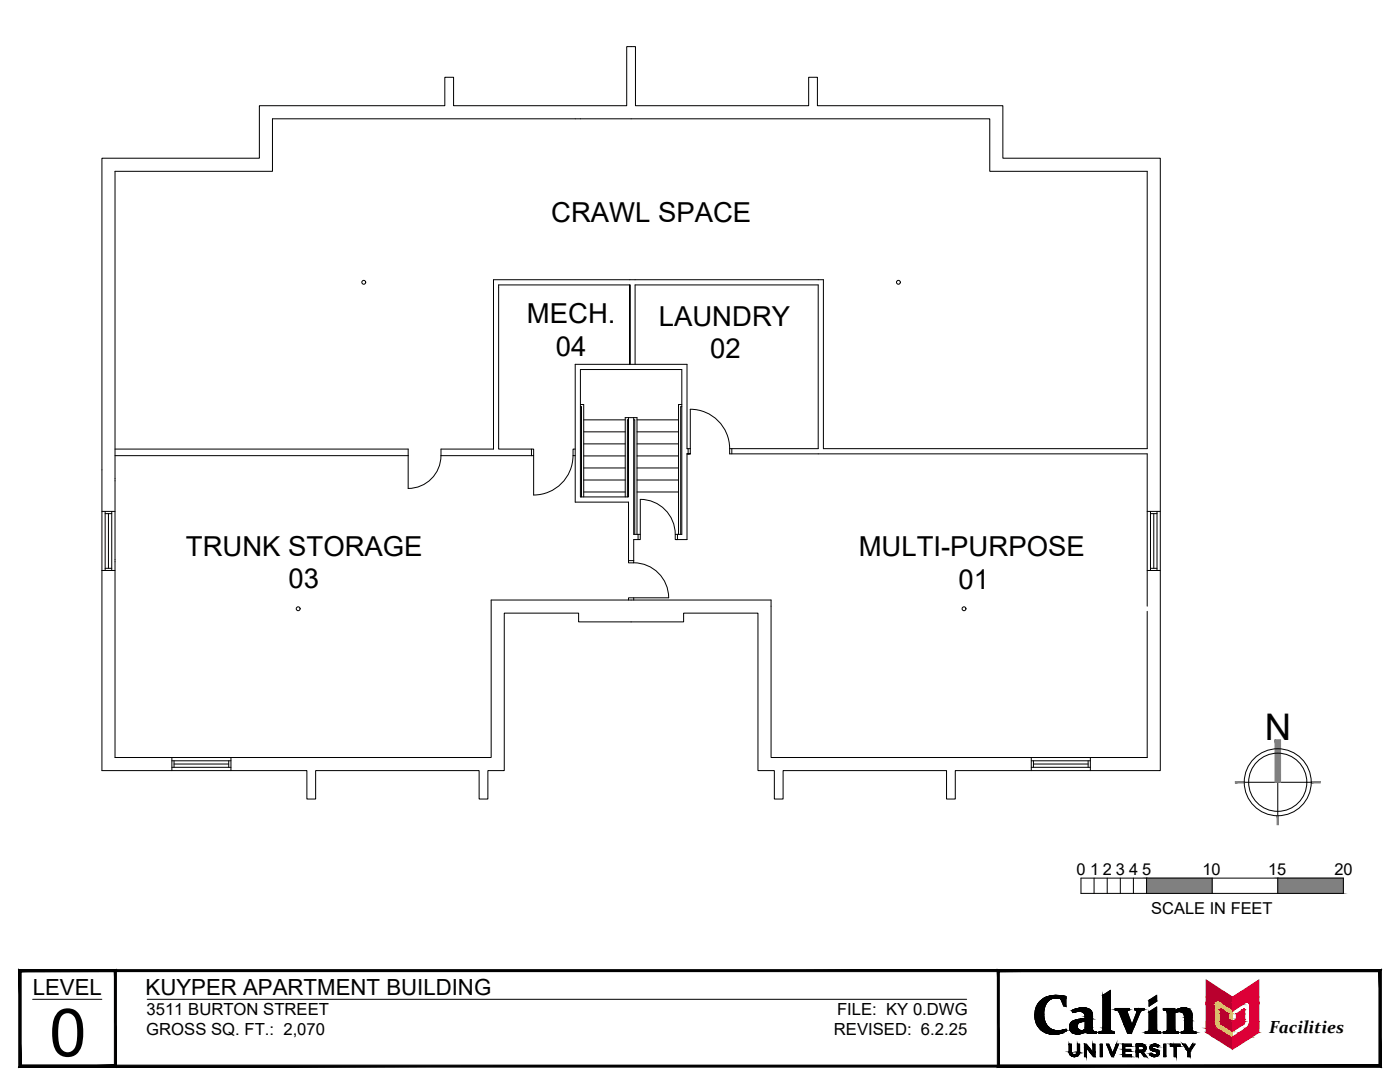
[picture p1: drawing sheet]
<svg xmlns="http://www.w3.org/2000/svg" width="279mm" height="216mm" viewBox="0 0 279 216" stroke-linecap="round" stroke-linejoin="round" font-family="sans-serif">
<defs><g id="words">
<text font-size="13.3" x="9.9" y="210.8">0</text>
<text font-size="7.3" x="252.4" y="147.6">N</text>
<g font-size="5.5">
<text x="110" y="44.3">CRAWL SPACE</text>
<text x="105.2" y="64.4">MECH.</text>
<text x="131.5" y="65">LAUNDRY</text>
<text x="110.9" y="71">04</text>
<text x="141.8" y="71.5">02</text>
<text x="37.1" y="110.9">TRUNK STORAGE</text>
<text x="171.4" y="110.9">MULTI-PURPOSE</text>
<text x="57.6" y="117.4">03</text>
<text x="191.3" y="117.4">01</text>
</g>
<g font-size="4.4">
<text x="6.5" y="198.5">LEVEL</text>
<text x="29.1" y="198.5">KUYPER APARTMENT BUILDING</text>
</g>
<text font-size="3.5" x="253.3" y="206.2">Facilities</text>
<g font-size="3.3">
<text x="214.8" y="174.7">0</text>
<text x="217.6" y="174.7">1</text>
<text x="220.1" y="174.7">2</text>
<text x="222.7" y="174.7">3</text>
<text x="225.4" y="174.7">4</text>
<text x="227.9" y="174.7">5</text>
<text x="240" y="174.7">10</text>
<text x="253.1" y="174.7">15</text>
<text x="266.3" y="174.7">20</text>
<text x="229.8" y="182.4">SCALE IN FEET</text>
<text x="29.2" y="202.5">3511 BURTON STREET</text>
<text x="167.1" y="202.5">FILE: KY 0.DWG</text>
<text x="29.2" y="206.6">GROSS SQ. FT.: 2,070</text>
<text x="166.4" y="206.6">REVISED: 6.2.25</text>
</g>
</g></defs>
<!-- layer: 0 -->
<g fill="none" stroke="#000" stroke-width=".2">
<path d="M248.3 156.1h13.4M255 156.1v6.7M215.7 175.2h52.4v3.1h-52.4zM218.3 175.2v3.1M221 175.2v3.1M223.6 175.2v3.1M226.2 175.2v3.1M228.8 175.2v3.1M241.9 175.2v3.1M255 175.2v3.1"/>
<circle cx="255" cy="156.1" r="6.7"/>
<circle cx="255" cy="156.1" r="5.8"/>
</g>
<g fill="#808080" stroke="#808080" stroke-width=".2">
<path d="M254.5 147.6v8.5h1.1zM254.5 147.6h1.1v8.5z"/>
<path d="M261.7 156v.2l1.8-.2zM261.7 156.2l1.8-.2v.2z"/>
<path d="M254.9 162.8l.2 1.8v-1.8zM254.9 162.8l.2 1.8h-.2z"/>
<path d="M246.5 156.2h1.8v-.2zM246.5 156h1.8l-1.8 .2z"/>
<path d="M255 175.2l13.1 3.1v-3.1zM255 175.2l13.1 3.1h-13.1z"/>
<path d="M228.8 175.2l13.1 3.1v-3.1zM228.8 175.2l13.1 3.1h-13.1z"/>
</g>
<!-- layer: A-WALL-FULL -->
<g fill="none" stroke="#000" stroke-width=".2">
<path d="M20.3 31.6h31.5v-10.5h37v-5.7h1.7v5.7h34.6v-11.8h1.7v11.8h34.6v-5.7h1.7v5.7h37v10.5h31.5v122.2h-41v5.6h-1.7v-5.6h-32.6v5.6h-1.8v-5.6h-3.2v-31.5h-14.9v1.8h-20.9v-1.8h-14.9v31.5h-3.2v5.6h-1.8v-5.6h-32.6v5.6h-1.8v-5.6h-40.9zM125.7 56.9v15.8v-15.8M125.7 56.9h-26.2v32.7h6.6v1.3M126.7 72.7v-15.8h36.6v32.6h-17.7M23 89.6h58.5v7.9a6.5 6.5 0 0 0 6.5-6.6M23 90.9h58.5M88 90.9v-1.3h10.5v-33.8h65.8v33.7h64.6v-55.3h-31.4v-10.5h-143.1v10.5h-31.4v117h75v-31.5h55.9v31.5h75v-29.2M88 90.9h18.1M106.1 89.6h.4v1.3h-.4M106.5 90.9v7.9M114.4 90.9a7.9 7.9 0 0 1-7.9 7.9M114.8 89.6h-.4v1.3h.4"/>
<path d="M115.8 81.2h.2v18M115.8 80.7h.7v18.5M116.5 83.8h8.3M116.5 86.2h8.3M116.5 88.6h8.3M116.5 91h8.3M116.5 93.4h8.3M116.5 95.8h8.3M116.5 98.2h8.3M124.8 99.2v-15.9h2.3v23.3M125.4 83.3v15.9h-9.6v-25.5h20.3v32.9h-.9M125.4 83.8h-.2v15.4"/>
<path d="M126.5 83.3v23.3h1.3M126.5 83.8h.2v22.8M127.1 83.8h8.3M127.1 86.2h8.3M127.1 88.6h8.3M127.1 91h8.3M127.1 93.4h8.3M127.1 95.8h8.3M127.1 98.2h8.3M136.1 81.2h-.3v25.4M136.1 80.7h-.7v25.9M137.1 90.6v17.1h-2.1"/>
<path d="M137.3 90.6h.5h-.7h.2v-1.1h-.2v-16.8h-22.3v27.5h10.6v11.7M137.3 89.5h.5M145.6 89.5a7.9 7.9 0 0 0-7.8-7.8v8.9M145.6 89.5v1.1h83.3v30.4M146.1 89.5v1.1M20.3 113.8h2.7M20.3 102h2.7M21 102.5h1.3M21 113.4h1.3M21 102v11.8M21.6 102.5v10.9M22.3 102v11.8"/>
<path d="M125.4 111.9v.4h1.1v-.4M125.4 111.9h1.1M126.5 112.3a7 7 0 0 1 7 7h-8.1v.4M126.5 119.3v.4M127.3 107.7h-.8v4.2M127.3 106.6v1.1M134.8 106.6h.4v1.1h-.4zM134.8 106.6a7 7 0 0 0-7-6.9v8h-.5M228.9 113.8h2.7M228.9 102h2.7M229.6 102v11.8M229.6 102.5h1.3"/>
<path d="M229.6 113.4h1.3M230.3 102.5v10.9M230.9 102v11.8M34.3 151.2v2.6M34.3 153.1h11.8M34.3 151.8h11.8M34.7 152.5h10.9M34.7 151.8v1.3M45.6 151.8v1.3M46.1 151.2v2.6M205.8 153.1h11.8M205.8 151.8h11.8"/>
<path d="M205.8 151.2v2.6M206.2 152.5h11M206.2 151.8v1.3M217.2 151.8v1.3M217.6 151.2v2.6"/>
<circle cx="72.6" cy="56.3" r=".39"/>
<circle cx="179.3" cy="56.3" r=".39"/>
<circle cx="59.5" cy="121.5" r=".39"/>
<circle cx="192.4" cy="121.5" r=".39"/>
</g>
<!-- layer: A-TITL -->
<g fill="#000" stroke="#000" stroke-width=".2">
<path d="M210.5 198.6h.3zM220.1 198.6l1.5-1v1zM229.3 199.6h1.5v.2zM229.3 199.6l1.5-1v1zM210 206.4h.8zM212.5 205.5h.3zM214.1 202h.2zM214.2 210.8h.5zM214.8 210.4h.5zM214.9 206.3h.5zM216 201.9h1.9zM216 201.1h.4z"/>
<path d="M216.7 206h2.1zM220 205.7h1.7zM220.1 205.6h1.5zM229.2 205.8h1.7zM229.2 205.7h1.7zM230.3 208.4h.4zM230.8 210h.5zM229.3 201.9l1.5-1v1zM234.5 201.7h3.1zM236.2 201.1h.3z"/>
<path d="M207.5 199.9l1.5 .1 .1-.1zM207.5 199.9l1.5 .1h-1.6z"/>
<path d="M207.6 199.8h1.5zM207.5 199.9h1.6z"/>
<path d="M207.7 199.7l1.4 .1 .2-.1zM207.7 199.7l1.4 .1h-1.5z"/>
<path d="M207.8 199.6h1.5zM207.7 199.7h1.6z"/>
<path d="M208 199.5l1.3 .1 .2-.1zM207.8 199.6l.2-.1 1.3 .1z"/>
<path d="M208 199.4h1.6zM208 199.5h1.5z"/>
<path d="M208.1 199.3h1.7zM208 199.4h1.6z"/>
<path d="M208.3 199.2l1.5 .1 .2-.1zM208.1 199.3l.2-.1 1.5 .1z"/>
<path d="M208.3 199.2h1.8zM208.3 199.2h1.7z"/>
<path d="M208.4 199.2h1.9zM208.3 199.2h1.8z"/>
<path d="M208.5 199.1h2zM208.4 199.2h1.9z"/>
<path d="M208.5 199.1h2.3zM208.5 199.1h2.3z"/>
<path d="M208.5 199.1h2.3zM208.5 199.1h2z"/>
<path d="M210.8 199.1h1.9zM210.8 199.1h1.9z"/>
<path d="M210.5 198.6h.8zM210.2 198.6h1.1z"/>
<path d="M210.2 198.6h1.1zM210.2 198.6h1.1z"/>
<path d="M210.2 198.6l1.5 .1zM210 198.7h1.7z"/>
<path d="M210 198.7h1.8zM209.9 198.7h1.9z"/>
<path d="M209.9 198.7h2.3zM209.6 198.7h2.6z"/>
<path d="M209.6 198.7l2.8 .1zM209.5 198.8h2.9z"/>
<path d="M209.5 198.8h3.2zM209.2 198.8h3.5z"/>
<path d="M209.2 198.8l3.5 .1zM209.1 198.9h3.6z"/>
<path d="M209.1 198.9h3.6zM209.1 198.9h3.6z"/>
<path d="M209.1 198.9l3.6 .1zM208.8 199h3.9z"/>
<path d="M208.8 199l3.9 .1v-.1zM208.6 199.1l.2-.1 3.9 .1z"/>
<path d="M208.6 199.1h4.1zM208.5 199.1h4.2z"/>
<path d="M210.8 199.1l1.9 .1zM210.8 199.1l1.9 .1z"/>
<path d="M211.1 199.2h1.6zM211.1 199.2h1.6z"/>
<path d="M211.4 199.2l1.3 .1zM211.4 199.2l1.3 .1z"/>
<path d="M211.7 199.3l1 1.5v-1.5zM211.7 199.3l1 1.5h-.4z"/>
<path d="M220.1 198.6l1.5 6.3v-6.3zM220.1 198.6l1.5 6.3h-1.5z"/>
<path d="M229.3 199.6v.2h1.5zM229.3 199.8h1.5l-1.5 1z"/>
<path d="M3.8 212.9l271.4-.4h-271zM3.8 212.9l271.4-.4 .4 .4zM275.2 193.9v18.6l.4 .4zM275.2 193.9l.4-.4v19.4zM4.2 193.9h271l.4-.4zM3.8 193.5h271.8l-271.4 .4zM3.8 193.5l.4 19v-18.6zM3.8 193.5l.4 19-.4 .4z"/>
<path d="M3.8 212.9l19-.4h-18.6zM3.8 212.9l19-.4 .4 .4zM22.8 193.9v18.6l.4 .4zM22.8 193.9l.4-.4v19.4zM4.2 193.9h18.6l.4-.4zM3.8 193.5h19.4l-19 .4zM3.8 193.5l.4 19v-18.6zM3.8 193.5l.4 19-.4 .4z"/>
<path d="M199.4 212.5l-.4 .4 76.2-.4zM199 212.9l76.2-.4 .4 .4zM275.2 193.9v18.6l.4 .4zM275.2 193.9l.4-.4v19.4zM199.4 193.9h75.8l.4-.4zM199 193.5h76.6l-76.2 .4zM199 193.5l.4 19v-18.6zM199 193.5l.4 19-.4 .4z"/>
<path d="M206.6 201.9l1.7 .2v-.2zM206.6 201.9l1.7 .2h-1.7z"/>
<path d="M206.6 202.1l1.7 .2v-.2zM206.6 202.1l1.7 .2h-1.8z"/>
<path d="M206.5 202.3l1.8 .2v-.2zM206.5 202.3l1.8 .2h-1.8z"/>
<path d="M206.5 202.5l1.8 .1v-.1zM206.5 202.5l1.8 .1h-1.8z"/>
<path d="M206.5 202.6l1.8 .3v-.3zM206.5 202.6l1.8 .3h-1.8z"/>
<path d="M206.5 202.9l1.9 .1-.1-.1zM206.5 202.9l1.9 .1h-1.9z"/>
<path d="M206.6 201.7l1.7 .2v-.2zM206.6 201.7l1.7 .2h-1.7z"/>
<path d="M206.5 203l1.9 .2v-.2zM206.5 203l1.9 .2h-1.8z"/>
<path d="M206.6 201.5l1.7 .2 .1-.2zM206.6 201.5l1.7 .2h-1.7z"/>
<path d="M206.7 201.4h1.7zM206.7 201.4l1.7 .1z"/>
<path d="M206.6 203.2l1.8 .2v-.2zM206.6 203.2l1.8 .2h-1.8z"/>
<path d="M206.6 203.4l1.9 .2-.1-.2zM206.6 203.4l1.9 .2h-1.8z"/>
<path d="M206.7 201.2l1.7 .2v-.2zM206.7 201.2l1.7 .2h-1.7z"/>
<path d="M206.8 201.1h1.6zM206.8 201.1l1.6 .1z"/>
<path d="M206.7 203.6l1.8 .2v-.2zM206.7 203.6l1.8 .2h-1.8z"/>
<path d="M206.8 200.9l1.6 .2 .1-.2zM206.8 200.9l1.6 .2h-1.6z"/>
<path d="M206.7 203.8l1.9 .1-.1-.1zM206.7 203.8l1.9 .1h-1.9z"/>
<path d="M206.9 200.8l1.6 .1v-.1zM206.9 200.8l1.6 .1h-1.7z"/>
<path d="M206.7 203.9l2 .2-.1-.2zM206.7 203.9l2 .2h-1.9z"/>
<path d="M207 200.6l1.5 .2 .1-.2zM207 200.6l1.5 .2h-1.6z"/>
<path d="M207 200.5h1.7zM207 200.5l1.6 .1z"/>
<path d="M206.8 204.1l1.9 .1zM206.8 204.1l1.9 .1z"/>
<path d="M206.8 204.2l2 .1-.1-.1zM206.8 204.2l2 .1h-1.9z"/>
<path d="M207.2 200.3l1.5 .2 .1-.2zM207.2 200.3l1.5 .2h-1.7z"/>
<path d="M206.9 204.3l2 .2-.1-.2zM206.9 204.3l2 .2h-1.9z"/>
<path d="M207.2 200.3h1.6zM207.2 200.3h1.6z"/>
<path d="M207 204.5l1.9 .1zM207 204.5l1.9 .1z"/>
<path d="M207 204.6l2.1 .2-.2-.2zM207 204.6l2.1 .2h-2z"/>
<path d="M207.3 200.1l1.5 .2 .1-.2zM207.3 200.1l1.5 .2h-1.6z"/>
<path d="M207.4 200h1.6zM207.4 200l1.5 .1z"/>
<path d="M207.1 204.8h2zM207.1 204.8h2z"/>
<path d="M207.1 204.8l2.2 .2-.2-.2zM207.1 204.8l2.2 .2h-2z"/>
<path d="M207.3 205l2.1 .1zM207.3 205l2.1 .1z"/>
<path d="M207.4 205.1l2.1 .1zM207.4 205.1l2.1 .1z"/>
<path d="M207.4 205.2l2.4 .1-.3-.1zM207.4 205.2l2.4 .1h-2.2z"/>
<path d="M207.6 205.3h2.2zM207.6 205.3h2.2z"/>
<path d="M207.6 205.3l2.4 .2-.2-.2zM207.6 205.3l2.4 .2h-2.3z"/>
<path d="M210 206.4h.7zM210.1 206.4h.6z"/>
<path d="M207.7 205.5h2.6zM207.7 205.5h2.6z"/>
<path d="M207.8 205.5l2.6 .1zM207.8 205.5l2.6 .1z"/>
<path d="M207.9 205.6h2.7zM207.9 205.6h2.7z"/>
<path d="M207.9 205.6l3 .1zM207.9 205.6l3 .1z"/>
<path d="M208 205.7h3.2zM208 205.7h3.2z"/>
<path d="M209.8 206.3h1.3zM209.8 206.3l1 .1z"/>
<path d="M209.6 206.3h1.6zM209.6 206.3h1.5z"/>
<path d="M209.4 206.3h2zM209.4 206.3h1.8z"/>
<path d="M209.2 206.2h2.4zM209.2 206.2l2.2 .1z"/>
<path d="M209.1 206.2h2.6zM209.1 206.2h2.5z"/>
<path d="M208.8 206.1h3.1zM208.8 206.1l2.9 .1z"/>
<path d="M208.8 206.1h3.2zM208.8 206.1h3.1z"/>
<path d="M208.5 206l3.5 .1 .3-.1zM208.5 206l3.5 .1h-3.2z"/>
<path d="M208.2 205.8l4.1 .2 .3-.2zM208.2 205.8l4.1 .2h-3.8zM208.5 206h3.8zM208.5 206h3.8z"/>
<path d="M208.2 205.8h4.4zM208.2 205.8h4.4z"/>
<path d="M212.5 205.5h.3zM212.2 205.5h.6z"/>
<path d="M212.2 205.5l.6 .1zM212 205.6h.8z"/>
<path d="M212 205.6h.8zM211.6 205.6h1.2z"/>
<path d="M211.6 205.6l1.2 .1zM211.2 205.7h1.6z"/>
<path d="M211.2 205.7h1.6zM211.2 205.7h1.6z"/>
<path d="M208 205.7l4.6 .1 .2-.1zM208 205.7l4.6 .1h-4.4z"/>
<path d="M213.4 208.3l.4 1.6v-1.6zM213.4 208.3l.4 1.6h-.4z"/>
<path d="M213.4 209.9h.4zM213.4 209.9h.4z"/>
<path d="M213.4 209.9l.4 .1zM213.4 209.9l.4 .1z"/>
<path d="M213.4 210l.5 .1zM213.4 210l.5 .1z"/>
<path d="M213.4 210.1h.5zM213.4 210.1h.5z"/>
<path d="M213.4 210.1l.6 .1zM213.4 210.1l.6 .1z"/>
<path d="M213.5 210.2l.5 .1zM213.5 210.2l.5 .1z"/>
<path d="M213.5 210.3h.5zM213.5 210.3h.5z"/>
<path d="M213.5 210.3l.6 .1zM213.5 210.3l.6 .1z"/>
<path d="M213.5 210.4h.7zM213.5 210.4h.7z"/>
<path d="M214.2 210.8h.3zM214.3 210.8h.2z"/>
<path d="M213.6 210.4h.7zM213.6 210.4h.7z"/>
<path d="M213.6 210.4l.8 .1zM213.6 210.4l.8 .1z"/>
<path d="M213.6 210.5h.8zM213.6 210.5h.8z"/>
<path d="M214.1 202h.3zM214.1 202h.2z"/>
<path d="M214 201.9h.7zM214 201.9l.4 .1z"/>
<path d="M214.1 210.8h.6zM214.1 210.8h.6z"/>
<path d="M214 210.8h.9zM214 210.8h.7z"/>
<path d="M214.9 206.3h.4zM215 206.3h.3z"/>
<path d="M213.9 210.7h1zM213.9 210.7l1 .1z"/>
<path d="M213.5 204.7h1.5zM213.5 204.7h1.5z"/>
<path d="M213.5 204.7l1.5 .2v-.2zM213.5 204.7l1.5 .2h-1.5zM213.5 204.9h1.5zM213.5 204.9h1.5z"/>
<path d="M213.5 204.9l1.5 .2v-.2zM213.5 204.9l1.5 .2h-1.5z"/>
<path d="M215 210h.5zM215 210h.5z"/>
<path d="M213.5 204.5l1.5 .2v-.2zM213.5 204.5l1.5 .2h-1.5z"/>
<path d="M213.5 204.5h1.5zM213.5 204.5h1.5z"/>
<path d="M213.8 210.7h1.2zM213.8 210.7h1.1z"/>
<path d="M213.5 205.1h1.6zM213.5 205.1h1.6z"/>
<path d="M213.5 205.1l1.6 .1v-.1zM213.5 205.1l1.6 .1h-1.6z"/>
<path d="M214 201.8h1.1zM214 201.8l.7 .1z"/>
<path d="M213.6 204.4h1.5zM213.6 204.4h1.5z"/>
<path d="M213.6 204.4l1.4 .1 .1-.1zM213.6 204.4l1.4 .1h-1.5z"/>
<path d="M213.7 210.6h1.4zM213.7 210.6l1.3 .1z"/>
<path d="M213.5 205.2l1.6 .1zM213.5 205.2l1.6 .1z"/>
<path d="M213.5 205.3h1.7zM213.5 205.3h1.7z"/>
<path d="M213.6 204.3h1.5zM213.6 204.3l1.5 .1h-1.5z"/>
<path d="M213.6 204.2h1.6zM213.6 204.2l1.5 .1z"/>
<path d="M213.5 205.3l1.7 .1zM213.5 205.3l1.7 .1z"/>
<path d="M213.7 210.5h1.5zM213.7 210.5l1.4 .1z"/>
<path d="M213.7 204.2h1.5zM213.7 204.2h1.5z"/>
<path d="M213.5 205.4h1.8zM213.5 205.4h1.8z"/>
<path d="M213.6 210.5h1.6zM213.6 210.5h1.6z"/>
<path d="M214.5 210.4h.7zM214.4 210.5h.8z"/>
<path d="M213.5 205.4l1.8 .1zM213.5 205.4l1.8 .1z"/>
<path d="M214.7 210.4h.6zM214.5 210.4h.7z"/>
<path d="M213.7 204.1h1.6zM213.7 204.1l1.5 .1z"/>
<path d="M214.7 210.4h.6zM214.7 210.4h.6z"/>
<path d="M213.8 204.1h1.5zM213.8 204.1h1.5z"/>
<path d="M213.6 205.5h1.8zM213.6 205.5h1.8z"/>
<path d="M214.8 210.3h.5zM214.8 210.4h.5zM214.7 210.4h.6z"/>
<path d="M213.8 204h1.6zM213.8 204.1h1.5z"/>
<path d="M213.6 205.5h1.8zM213.6 205.5h1.8z"/>
<path d="M214.9 210.2h.5zM214.9 210.2l.4 .1h-.5z"/>
<path d="M214.9 210.2h.5zM214.9 210.2h.5z"/>
<path d="M214 201.8h1.4zM214 201.8h1.1z"/>
<path d="M215 210.1h.4zM215 210.1l.4 .1z"/>
<path d="M213.6 205.5l1.9 .1zM213.6 205.5l1.9 .1z"/>
<path d="M215 208.3l.5 1.6v-1.6zM215 208.3l.5 1.6h-.5z"/>
<path d="M215 209.9l.5 .1v-.1zM215 209.9l.5 .1h-.5z"/>
<path d="M215 210l.4 .1 .1-.1zM215 210l.4 .1h-.4z"/>
<path d="M214.7 206.3h.8zM214.7 206.3h.7z"/>
<path d="M214.7 206.3h.8zM214.7 206.3h.8z"/>
<path d="M213.6 205.6h2.1zM213.6 205.6h2.1z"/>
<path d="M213.9 204h1.7zM213.9 204h1.5h-1.6z"/>
<path d="M213.9 203.9h1.7zM213.9 203.9l1.7 .1z"/>
<path d="M214.5 206.2h1.2zM214.5 206.2l1 .1z"/>
<path d="M213.9 203.9h1.8zM213.9 203.9h1.7z"/>
<path d="M213.6 205.6h2.2zM213.6 205.6h2.2z"/>
<path d="M213.6 205.6h2.3zM213.6 205.6h2.3z"/>
<path d="M214.4 206.2h1.4zM214.4 206.2h1.3z"/>
<path d="M214.3 206.2h1.6zM214.3 206.2h1.5z"/>
<path d="M214 203.9h1.9zM213.9 203.9h1.8z"/>
<path d="M214.2 206.1h1.8zM214.2 206.1l1.7 .1z"/>
<path d="M214.1 206.1h2zM214.1 206.1h1.9z"/>
<path d="M214 206.1h2.2zM214 206.1h2.1z"/>
<path d="M214 203.8h2.2zM214 203.9h1.9z"/>
<path d="M213.9 206h2.4zM213.9 206h2.4z"/>
<path d="M213.9 206h2.4zM213.9 206l2.3 .1z"/>
<path d="M216 201.1h.5zM215.8 201.1h.7z"/>
<path d="M215.8 201.1h.8zM215.7 201.1h.9z"/>
<path d="M213.8 205.9h2.7zM213.8 205.9l2.5 .1z"/>
<path d="M214 203.8h2.6zM214 203.8h2.2z"/>
<path d="M215.7 201.1l1.1 .1zM215.4 201.2h1.4zM215.4 201.2h1.4zM215.4 201.2h1.4z"/>
<path d="M213.7 205.8h2.9zM213.7 205.8l2.8 .1z"/>
<path d="M215.4 201.2h1.6zM215.2 201.2h1.8z"/>
<path d="M216.4 208.3l1 .8-.6-.8zM216.4 208.3l1 .8h-1z"/>
<path d="M216.4 209.1l.4 1.8v-1.8zM216.4 209.1l.4 1.8h-.4z"/>
<path d="M215.2 201.2h1.8zM215.1 201.2h1.9z"/>
<path d="M215.1 201.2l2.1 .1zM214.9 201.3h2.3z"/>
<path d="M214.9 201.3h2.4zM214.7 201.3h2.6z"/>
<path d="M214.7 201.3l2.7 .1zM214.5 201.4h2.9z"/>
<path d="M216.8 209.1l1.3 .9-.7-.9zM216.8 209.1l1.3 .9h-.5z"/>
<path d="M214.5 201.4l3 .1zM214.3 201.5h3.2z"/>
<path d="M214.3 201.5h3.3zM214.2 201.5h3.4z"/>
<path d="M214.2 201.5l3.5 .1zM214 201.6h3.7z"/>
<path d="M214 201.6h3.7zM214 201.6h3.7z"/>
<path d="M214 201.6l3.8 .2-.1-.2zM214 201.6l3.8 .2h-3.8z"/>
<path d="M214 201.8h3.8zM214 201.8h3.8z"/>
<path d="M215.4 201.8h2.4zM215.4 201.8h2.4z"/>
<path d="M215.6 201.8l2.2 .1zM215.6 201.8l2.2 .1z"/>
<path d="M215.9 201.9h2zM215.9 201.9h2zM216 201.9h1.9z"/>
<path d="M216 201.9l1.9 .1zM216 201.9l1.9 .1z"/>
<path d="M216.2 202l1.7 .1zM216.2 202l1.7 .1z"/>
<path d="M216.3 202.1h1.6zM216.3 202.1h1.6z"/>
<path d="M216.3 202.1l1.7 .1-.1-.1zM216.3 202.1l1.7 .1h-1.6z"/>
<path d="M216.4 202.2h1.6zM216.4 202.2h1.6z"/>
<path d="M216.4 202.2l1.6 .1v-.1zM216.4 202.2l1.6 .1h-1.5z"/>
<path d="M216.5 202.3l1.5 .1zM216.5 202.3l1.5 .1z"/>
<path d="M216.5 205.2l1.5 .2v-.2zM216.5 205.2l1.5 .2h-1.5z"/>
<path d="M216.5 202.4l1.5 .1zM216.5 202.4l1.5 .1z"/>
<path d="M216.5 202.5l1.5 .2v-.2zM216.5 202.5l1.5 .2h-1.5z"/>
<path d="M216.5 205l1.5 .2v-.2zM216.5 205l1.5 .2h-1.5z"/>
<path d="M215.8 203.3l2.2 .1zM215.5 203.4h2.5z"/>
<path d="M215.5 203.4h2.5zM215.2 203.4h2.8z"/>
<path d="M215.2 203.4l2.8 .1zM214.9 203.5h3.1z"/>
<path d="M214.9 203.5h3.1zM214.7 203.5h3.3z"/>
<path d="M214.7 203.5l3.3 .1zM214.4 203.6h3.6z"/>
<path d="M214.4 203.6l3.6 .1v-.1zM214.2 203.7l.2-.1 3.6 .1z"/>
<path d="M214.2 203.7l3.8 .1zM214 203.8h4z"/>
<path d="M214 203.8h4zM214 203.8h4z"/>
<path d="M216.6 203.8l1.4 1.2v-1.2zM216.6 203.8l1.4 1.2h-1.5z"/>
<path d="M216.5 205.4h1.5zM216.5 205.4h1.5z"/>
<path d="M216.5 202.7l1.5 .1zM216.5 202.7l1.5 .1z"/>
<path d="M216.6 202.8l1.4 .1v-.1zM216.6 202.8l1.4 .1h-1.4z"/>
<path d="M216.6 202.9l1.4 .4v-.4zM216.6 202.9l1.4 .4h-1.4z"/>
<path d="M216.6 203.3h1.4zM216.2 203.3h1.8z"/>
<path d="M216.2 203.3h1.8zM215.8 203.3h2.2z"/>
<path d="M216.5 205.4l1.5 .1zM216.5 205.5h1.5z"/>
<path d="M216.5 205.5h1.6zM216.4 205.5h1.7z"/>
<path d="M216.4 205.5l1.7 .1zM216.3 205.6h1.8z"/>
<path d="M216.3 205.6h1.8zM216.2 205.6h1.9z"/>
<path d="M216.2 205.6h1.9zM216.1 205.6h2z"/>
<path d="M216.1 205.6h2zM216 205.6h2.1z"/>
<path d="M216 205.6h2.1zM215.9 205.6h2.2z"/>
<path d="M213.6 205.6h4.5zM213.6 205.6h4.5z"/>
<path d="M213.6 205.6l4.6 .1zM213.6 205.6l4.6 .1z"/>
<path d="M213.7 205.7h4.5zM213.7 205.7h4.5z"/>
<path d="M213.7 205.7h4.5zM213.7 205.7h4.5z"/>
<path d="M213.7 205.7l4.6 .1zM213.7 205.7l4.6 .1z"/>
<path d="M216.6 205.8h1.7zM216.6 205.8h1.7z"/>
<path d="M216.6 205.8h1.8zM216.6 205.8h1.8z"/>
<path d="M216.6 205.8l1.9 .1zM216.6 205.8l1.9 .1z"/>
<path d="M216.7 205.9h1.8zM216.7 205.9h1.8z"/>
<path d="M216.7 205.9h1.9zM216.7 205.9h1.9z"/>
<path d="M218.1 208.3l.4 1.7v-1.7zM218.1 208.3l.4 1.7h-.4z"/>
<path d="M217.6 210l.9 .9v-.9zM217.6 210l.9 .9h-.3z"/>
<path d="M216.7 205.9l2.1 .1zM216.7 205.9l2.1 .1zM216.7 206h2.1z"/>
<path d="M216.7 206h2.1zM216.7 206h2.1z"/>
<path d="M216.8 206l2 .1zM216.8 206l2 .1z"/>
<path d="M217 206.1l1.8 .1zM217 206.1l1.8 .1z"/>
<path d="M217.1 206.2h1.7zM217.1 206.2h1.7z"/>
<path d="M217.3 206.2h1.5zM217.3 206.2h1.5z"/>
<path d="M219.6 208.3l.4 2.6v-2.6zM219.6 208.3l.4 2.6h-.4z"/>
<path d="M220.8 208.3l1.2 1.9-.7-1.9zM220.8 208.3l1.2 1.9h-.4z"/>
<path d="M220.1 204.9l1.5 .2v-.2zM220.1 204.9l1.5 .2h-1.5z"/>
<path d="M220.1 205.1l1.5 .5v-.5zM220.1 205.1l1.5 .5h-1.5zM220.1 205.6h1.5zM220.1 205.6h1.5z"/>
<path d="M220.1 205.6h1.5zM220.1 205.6h1.5zM220.1 205.6h1.5z"/>
<path d="M220.1 205.6l1.5 .1zM220.1 205.6l1.5 .1z"/>
<path d="M220.1 205.7h1.5zM220.1 205.7h1.5z"/>
<path d="M220.1 205.7h1.5zM220.1 205.7h1.5zM220.1 205.7h1.5zM220.1 205.7h1.5z"/>
<path d="M220.1 205.7h1.5zM220.1 205.7h1.5z"/>
<path d="M220 205.7h1.7zM220 205.7h1.7z"/>
<path d="M220 205.7h1.7zM220 205.7h1.7zM220 205.7h1.7z"/>
<path d="M220 205.7h1.7zM220 205.7h1.7zM220 205.7h1.7zM220 205.7h1.7z"/>
<path d="M220 205.7l1.7 .1zM220 205.8h1.7z"/>
<path d="M220 205.8h1.7zM220 205.8h1.7z"/>
<path d="M220 205.8h1.7zM220 205.8h1.7z"/>
<path d="M220 205.8h1.8zM220 205.8h1.8z"/>
<path d="M220 205.8l2.4 .2-.6-.2zM219.3 206l.7-.2 2.4 .2z"/>
<path d="M219.3 206l3.1 .2v-.2zM219.3 206l3.1 .2h-3.1z"/>
<path d="M221.6 210.2l.6 .7 .3-.7zM221.6 210.2l.6 .7h-.3z"/>
<path d="M222.8 208.3l-.3 1.9 .7-1.9zM222.8 208.3l-.3 1.9h-.5z"/>
<path d="M224 208.8l.5 .6v-.6zM224 208.8l.5 .6h-.5z"/>
<path d="M224 209.8l.5 .6v-.6zM224 209.8l.5 .6h-.5z"/>
<path d="M223.1 201.6h1.8zM223.1 201.6h1.8z"/>
<path d="M223.1 201.6l1.8 .1zM223.1 201.6l1.8 .1z"/>
<path d="M223.1 201.7h1.8zM223.1 201.7h1.8z"/>
<path d="M223.2 201.7h1.7zM223.2 201.7h1.7z"/>
<path d="M223.2 201.7l1.7 .1zM223.2 201.7l1.7 .1z"/>
<path d="M223 201.6h1.9zM223 201.6h1.9z"/>
<path d="M223.3 201.8h1.6zM223.3 201.8h1.6z"/>
<path d="M223.3 201.8l1.6 .1zM223.3 201.8l1.6 .1z"/>
<path d="M223.3 201.9l2.6 2.6-1-2.6zM223.3 201.9l2.6 2.6h-1.5z"/>
<path d="M222.5 201.2l2.9 .3v-.3zM222.5 201.2l2.9 .3h-2.9z"/>
<path d="M222.5 201.5l2.4 .1 .5-.1zM222.5 201.5l2.4 .1h-1.9z"/>
<path d="M224 209.4l1.7 .4v-.4zM224 209.4l1.7 .4h-1.7z"/>
<path d="M224 208.3l1.8 .5v-.5zM224 208.3l1.8 .5h-1.8z"/>
<path d="M224 210.4l1.8 .5v-.5zM224 210.4l1.8 .5h-1.8z"/>
<path d="M224.4 204.5l1.4 1.7 .7-1.7zM224.4 204.5l1.4 1.7h-.8z"/>
<path d="M226.7 208.8l.5 .8v-.8zM226.7 208.8l.5 .8h-.5z"/>
<path d="M226.7 210l.5 .9v-.9zM226.7 210l.5 .9h-.5z"/>
<path d="M226.9 201.9l-.4 2.6 1.1-2.6zM226.9 201.9l-.4 2.6h-.6z"/>
<path d="M226.9 201.8h.7zM226.9 201.8l.7 .1z"/>
<path d="M227 201.8h.6zM227 201.8h.6z"/>
<path d="M227 201.7h.7zM227 201.7l.6 .1z"/>
<path d="M227 201.7h.7zM227 201.7h.7z"/>
<path d="M227 201.7h.8zM227 201.7h.7z"/>
<path d="M227 201.6h.8zM227 201.6l.8 .1z"/>
<path d="M227 201.6h.8zM227 201.6h.8z"/>
<path d="M226.7 208.3l1.3 .1zM226.7 208.3l1.3 .1z"/>
<path d="M226.7 208.4h1.5zM226.7 208.4h1.5z"/>
<path d="M226.7 209.9l1.5 .1zM226.7 209.9l1.5 .1z"/>
<path d="M226.7 208.4l1.6 .1zM226.7 208.4l1.6 .1z"/>
<path d="M227.7 210l1.1 .9-.6-.9zM227.7 210l1.1 .9h-.5z"/>
<path d="M226.7 209.8h1.6zM226.7 209.8l1.5 .1z"/>
<path d="M226.7 208.5l1.7 .1zM226.7 208.5l1.7 .1z"/>
<path d="M226.4 201.2l2 .3v-.3zM226.4 201.2l2 .3h-2z"/>
<path d="M226.4 201.5l1.4 .1 .6-.1zM226.4 201.5l1.4 .1z"/>
<path d="M226.7 209.8h1.7zM226.7 209.8h1.6z"/>
<path d="M226.7 208.6l1.8 .1zM226.7 208.6l1.8 .1h-1.8z"/>
<path d="M226.7 209.6l1.7 .2 .1-.2zM226.7 209.6l1.7 .2h-1.7z"/>
<path d="M226.7 208.7l1.9 .1-.1-.1zM226.7 208.7l1.9 .1h-1.9z"/>
<path d="M226.7 209.6h1.9zM226.7 209.6h1.8z"/>
<path d="M228 209.6h.6zM227.9 209.6h.7z"/>
<path d="M227.9 209.6h.7zM227.2 209.6h1.4z"/>
<path d="M228 209.5h.6zM228 209.6h.6z"/>
<path d="M227.9 208.8h.7zM227.9 208.8h.7z"/>
<path d="M228.1 209.5h.5zM228 209.5h.6z"/>
<path d="M228 208.8h.6zM228 208.8h.6z"/>
<path d="M228 208.8h.6zM228 208.8h.6z"/>
<path d="M228.1 209.5h.5zM228.1 209.5h.5z"/>
<path d="M228.1 208.8l.6 .1zM228.1 208.8l.6 .1z"/>
<path d="M228.2 209.4h.4zM228.2 209.4l.4 .1z"/>
<path d="M228.1 208.9h.6zM228.1 208.9h.6z"/>
<path d="M228.2 209.4h.5zM228.2 209.4h.5z"/>
<path d="M228.2 209.4h.5zM228.2 209.4h.4z"/>
<path d="M228.2 208.9h.5zM228.2 208.9h.5z"/>
<path d="M228.2 208.9l.5 .1zM228.2 208.9l.5 .1z"/>
<path d="M228.2 209l.5 .1zM228.2 209l.5 .1z"/>
<path d="M228.2 209.3h.5zM228.2 209.3l.5 .1z"/>
<path d="M228.3 209.1h.4zM228.3 209.1h.4z"/>
<path d="M228.3 209.1h.4zM228.3 209.1h.4z"/>
<path d="M228.3 209.1l.4 .1zM228.3 209.1l.4 .1z"/>
<path d="M228.3 209.2h.4zM228.3 209.2h.4z"/>
<path d="M228.3 209.2h.4zM228.3 209.2l.4 .1z"/>
<path d="M229.7 210.2l.2 .1zM229.7 210.2l.2 .1h-.3z"/>
<path d="M229.6 210.3l.5 .1zM229.6 210.3l.5 .1h-.6z"/>
<path d="M229.5 208.9l.5 .1zM229.5 208.9l.5 .1z"/>
<path d="M229.5 209h.5zM229.5 209h.5z"/>
<path d="M229.5 209l.5 .1zM229.5 209l.5 .1z"/>
<path d="M229.5 209.1h.5zM229.5 209.1h.5z"/>
<path d="M229.5 209.1h.5zM229.5 209.1h.5z"/>
<path d="M229.5 209.1h.5zM229.5 209.1h.5z"/>
<path d="M229.5 208.9h.5zM229.5 208.9h.5z"/>
<path d="M229.5 209.1l.5 .1zM229.5 209.1l.5 .1z"/>
<path d="M229.6 208.9h.4zM229.6 208.9h.4z"/>
<path d="M229.6 208.9h.4zM229.6 208.9h.4z"/>
<path d="M229.5 209.2h.6zM229.5 209.2h.6z"/>
<path d="M229.5 209.2h.6zM229.5 209.2h.6z"/>
<path d="M229.5 210.4h.8zM229.5 210.4h.8zM229.5 210.4h.8zM229.5 210.4h.8z"/>
<path d="M229.6 208.8h.5zM229.6 208.8l.4 .1z"/>
<path d="M229.6 209.2l.5 .1zM229.6 209.2l.5 .1z"/>
<path d="M229.6 208.8h.5zM229.6 208.8h.5z"/>
<path d="M229.6 209.3h.6zM229.6 209.3h.6z"/>
<path d="M229.6 208.8h.6zM229.6 208.8h.6z"/>
<path d="M229.6 208.8h.6zM229.6 208.8h.5z"/>
<path d="M229.6 209.3h.6zM229.6 209.3h.6z"/>
<path d="M229.6 208.7h.6zM229.6 208.7l.6 .1z"/>
<path d="M229.6 209.3h.7zM229.6 209.3h.7z"/>
<path d="M229.5 210.4l.9 .1zM229.5 210.4l.9 .1z"/>
<path d="M229.6 209.3h.9zM229.6 209.3h.9z"/>
<path d="M229.6 208.7h.8zM229.6 208.7h.6z"/>
<path d="M229.5 210.5h1zM229.5 210.5h1z"/>
<path d="M230.4 208.3l.3 .1zM230.3 208.4h.4zM230.3 208.4h.4z"/>
<path d="M229.6 209.3l1.1 .1zM229.6 209.3l1.1 .1z"/>
<path d="M230.2 210.8h.4zM230.2 210.8h.4z"/>
<path d="M230.2 210.8h.4zM230.2 210.8l.2 .1z"/>
<path d="M230.3 208.4h.6zM230 208.4h.9z"/>
<path d="M229.6 209.4h1.1zM229.6 209.4h1.1z"/>
<path d="M229.6 209.4l1.3 .1zM229.6 209.4l1.3 .1z"/>
<path d="M230 210.8h.8zM230 210.8h.6z"/>
<path d="M230 210.8h.8zM230 210.8h.8z"/>
<path d="M229.3 201.9l1.5 3.7v-3.7zM229.3 201.9l1.5 3.7h-1.5z"/>
<path d="M229.3 205.6h1.5zM229.3 205.6h1.5z"/>
<path d="M229.3 205.6h1.5zM229.3 205.6h1.5z"/>
<path d="M229.3 205.6h1.5zM229.3 205.6h1.5z"/>
<path d="M229.3 205.6h1.6zM229.3 205.6h1.6z"/>
<path d="M229.3 205.6l1.6 .1zM229.3 205.6l1.6 .1z"/>
<path d="M229.3 205.7h1.6zM229.3 205.7h1.6z"/>
<path d="M229.3 205.7h1.6zM229.3 205.7h1.6z"/>
<path d="M229.3 205.7h1.6zM229.3 205.7h1.6z"/>
<path d="M229.3 205.7h1.6zM229.3 205.7h1.6zM229.3 205.7h1.6zM229.3 205.7h1.6z"/>
<path d="M229.3 205.7h1.6zM229.3 205.7h1.6zM229.2 205.7h1.7z"/>
<path d="M230 208.4h.9zM230 208.4h.9z"/>
<path d="M230 208.4l1.1 .1zM229.9 208.5h1.2z"/>
<path d="M229.2 205.7l1.7 .1zM229.2 205.7l1.7 .1zM229.2 205.8h1.7z"/>
<path d="M229.2 205.8h1.8zM229.2 205.8h1.8z"/>
<path d="M229.7 209.5h1.3zM229.7 209.5h1.3z"/>
<path d="M229.8 210.7h1.1zM229.8 210.7h1.2z"/>
<path d="M229.8 210.7h1.1zM229.8 210.7l1 .1z"/>
<path d="M229.7 209.5l1.4 .1zM229.7 209.5l1.4 .1z"/>
<path d="M229.2 205.8h1.8zM229.2 205.8h1.8z"/>
<path d="M229.2 205.8l2.4 .2-.6-.2zM228.5 206l.7-.2 2.4 .2z"/>
<path d="M230.9 208.9l.1 .1zM230.9 208.9h.2z"/>
<path d="M229.8 209.6h1.3zM229.8 209.6h1.3z"/>
<path d="M229.9 208.5h1.2zM229.8 208.5h1.3z"/>
<path d="M229.8 209.6h1.4zM229.8 209.6h1.4z"/>
<path d="M229.8 208.5l1.4 .1zM229.7 208.6h1.5z"/>
<path d="M229.6 210.6l1.4 .1 .1-.1zM229.6 210.6l1.4 .1h-1.2z"/>
<path d="M230.7 208.8h.5zM230.7 208.8l.4 .1z"/>
<path d="M229.9 209.6h1.3zM229.9 209.6h1.3z"/>
<path d="M230 209.6l1.2 .1zM230 209.6l1.2 .1z"/>
<path d="M230.6 208.8h.6zM230.6 208.8h.6z"/>
<path d="M230 209.7h1.2zM230 209.7h1.2z"/>
<path d="M230.4 208.7h.8zM230.4 208.7h.8z"/>
<path d="M230.5 208.7h.7zM230.5 208.7l.7 .1z"/>
<path d="M229.7 208.6h1.6zM229.7 208.6h1.6z"/>
<path d="M229.5 210.5l1.6 .1 .1-.1zM229.5 210.5l1.6 .1zM229.6 210.6h1.5zM229.6 210.6h1.5z"/>
<path d="M230.6 210.5h.6zM230.5 210.5h.7z"/>
<path d="M229.7 208.7h1.5zM229.7 208.7h1.5h-1.6z"/>
<path d="M230.3 209.7l1 .1zM230.3 209.7l1 .1z"/>
<path d="M230.4 209.8h.9zM230.4 209.8h.9z"/>
<path d="M230.7 210.4h.6zM230.6 210.5h.6z"/>
<path d="M229.7 208.6h1.6zM229.7 208.7h1.5z"/>
<path d="M230.7 210.4h.6zM230.7 210.4h.6z"/>
<path d="M230.7 210.4h.6zM230.7 210.4h.6z"/>
<path d="M230.8 210.4h.5zM230.7 210.4h.6z"/>
<path d="M230.7 209.8l.6 .1zM230.7 209.8l.6 .1z"/>
<path d="M230.7 209.9h.6zM230.7 209.9h.6z"/>
<path d="M230.8 210.3h.5zM230.8 210.3l.5 .1z"/>
<path d="M230.7 209.9h.6zM230.7 209.9h.6z"/>
<path d="M230.8 210.3h.5zM230.8 210.3h.5z"/>
<path d="M230.8 209.9l.5 .1zM230.8 209.9l.5 .1zM230.8 210h.5z"/>
<path d="M230.9 210.3h.4zM230.9 210.3h.4z"/>
<path d="M230.8 210h.6zM230.8 210h.6z"/>
<path d="M230.9 210.2h.4zM230.9 210.2l.4 .1z"/>
<path d="M230.9 210l.5 .1zM230.9 210l.5 .1z"/>
<path d="M230.9 210.1h.5zM230.9 210.1h.5z"/>
<path d="M230.9 210.1l.5 .1zM230.9 210.1l.5 .1z"/>
<path d="M230.9 210.2h.5zM230.9 210.2h.5z"/>
<path d="M230.9 210.2h.5zM230.9 210.2h.4z"/>
<path d="M230.9 210.1h.5zM230.9 210.1h.5z"/>
<path d="M228.5 206l3.1 .2v-.2zM228.5 206l3.1 .2h-3.1z"/>
<path d="M232.3 208.3l.4 2.6v-2.6zM232.3 208.3l.4 2.6h-.4z"/>
<path d="M232.2 201.2l2.3 .3v-.3zM232.2 201.2l2.3 .3h-2.3z"/>
<path d="M232.2 201.5l2.3 .2v-.2zM232.2 201.5l2.3 .2h-1.7z"/>
<path d="M232.8 201.7h1.7zM232.8 201.7h1.7z"/>
<path d="M232.9 201.7h1.6zM232.9 201.7h1.6z"/>
<path d="M232.9 201.7h1.6zM232.9 201.7h1.6z"/>
<path d="M232.9 202.1l1.6 3.5v-3.5zM232.9 202.1l1.6 3.5h-1.6z"/>
<path d="M232.9 205.6h1.6zM232.9 205.6h1.6z"/>
<path d="M232.9 205.6h1.6zM232.9 205.6h1.6z"/>
<path d="M232.9 205.6h1.6zM232.9 205.6h1.6z"/>
<path d="M232.9 205.6l1.6 .1zM232.9 205.6l1.6 .1z"/>
<path d="M232.9 205.7h1.6zM232.9 205.7h1.6z"/>
<path d="M232.9 205.7h1.6zM232.9 205.7h1.6z"/>
<path d="M232.9 205.7h1.6zM232.9 205.7h1.6z"/>
<path d="M232.9 205.7h1.6zM232.9 205.7h1.6z"/>
<path d="M232.9 205.7h1.6zM232.9 205.7h1.6zM232.9 205.7h1.6zM232.9 205.7h1.6z"/>
<path d="M232.9 205.7l1.6 .1zM232.9 205.8h1.6z"/>
<path d="M232.9 205.8h1.6zM232.9 205.8h1.6z"/>
<path d="M232.9 205.8h1.6zM232.8 205.8h1.7z"/>
<path d="M232.8 205.8h1.8zM232.8 205.8h1.8z"/>
<path d="M232.8 205.8h1.8zM232.8 205.8h1.8z"/>
<path d="M232.8 205.8h1.8zM232.8 205.8h1.8z"/>
<path d="M232.8 205.8l2.4 .2-.6-.2zM232.2 206l.6-.2 2.4 .2z"/>
<path d="M232.9 202l1.6 .1 .2-.1zM232.9 202l1.6 .1h-1.6z"/>
<path d="M234.3 208.8l.5 2.1v-2.1zM234.3 208.8l.5 2.1h-.5z"/>
<path d="M232.9 201.9h2zM232.9 201.9l1.8 .1z"/>
<path d="M232.9 201.9h2.3zM232.9 201.9h2z"/>
<path d="M232.2 206l3 .2v-.2zM232.2 206l3 .2h-3z"/>
<path d="M232.9 201.8h2.5zM232.9 201.8l2.3 .1z"/>
<path d="M233.6 208.3l1.9 .5v-.5zM233.6 208.3l1.9 .5h-1.9z"/>
<path d="M236.2 201.1h.4zM235.9 201.1h.7z"/>
<path d="M236.1 208.3l1.2 1.1-.7-1.1zM236.1 208.3l1.2 1.1h-.5z"/>
<path d="M235.9 201.1h.8zM235.9 201.1h.8z"/>
<path d="M235.9 201.1l1 .1zM235.6 201.2h1.3z"/>
<path d="M235.6 201.2h1.3zM235.6 201.2h1.3z"/>
<path d="M235.6 201.2l1.5 .1zM235.3 201.3h1.8z"/>
<path d="M235.3 201.3h1.8zM235.3 201.3h1.8z"/>
<path d="M235.3 201.3l2 .1zM235 201.4l.3-.1 2 .1z"/>
<path d="M235 201.4h2.3zM235 201.4h2.3z"/>
<path d="M235 201.4l2.5 .1-.2-.1zM234.7 201.5l.3-.1 2.5 .1z"/>
<path d="M234.7 201.5h2.8zM234.7 201.5h2.8z"/>
<path d="M234.7 201.5l2.9 .2-.1-.2zM234.5 201.7l.2-.2 2.9 .2zM234.5 201.7h3.1z"/>
<path d="M237 209.8l.5 1.1v-1.1zM237 209.8l.5 1.1h-.5z"/>
<path d="M234.5 201.7h3.1zM234.5 201.7h3.1z"/>
<path d="M232.9 201.7h4.7zM232.9 201.7h4.7z"/>
<path d="M232.9 201.7h4.7zM232.9 201.7h4.7z"/>
<path d="M232.9 201.7l4.8 .1zM232.9 201.7l4.8 .1z"/>
<path d="M232.9 201.8h4.8zM232.9 201.8h4.8z"/>
<path d="M232.9 201.8h4.8zM232.9 201.8h4.8z"/>
<path d="M232.9 201.8h4.8zM232.9 201.8h4.8z"/>
<path d="M235.4 201.8l2.3 .1zM235.4 201.8l2.3 .1z"/>
<path d="M235.6 201.9h2.1zM235.6 201.9h2.1z"/>
<path d="M235.6 201.9h2.1zM235.6 201.9h2.1z"/>
<path d="M235.7 201.9h2zM235.7 201.9h2z"/>
<path d="M235.7 201.9h2zM235.7 201.9h2z"/>
<path d="M235.8 201.9l2 .1zM235.8 201.9l2 .1z"/>
<path d="M235.9 202h1.9zM235.9 202h1.9z"/>
<path d="M236.8 209.4l.7 .4 .3-.4zM236.8 209.4l.7 .4h-.5z"/>
<path d="M236 202l1.8 .1zM236 202l1.8 .1z"/>
<path d="M236.1 202.1h1.7zM236.1 202.1h1.7z"/>
<path d="M236.1 202.1h1.7zM236.1 202.1h1.7z"/>
<path d="M236.1 202.1l1.7 .1zM236.1 202.1l1.7 .1z"/>
<path d="M236.2 202.2l1.7 .1zM236.2 202.2l1.7 .1z"/>
<path d="M236.3 202.3l1.6 .1zM236.3 202.3l1.6 .1z"/>
<path d="M236.3 202.4h1.6zM236.3 202.4h1.6z"/>
<path d="M236.3 202.4l1.6 .1v-.1zM236.3 202.4l1.6 .1h-1.6z"/>
<path d="M236.3 202.5l1.6 .1v-.1zM236.3 202.5l1.6 .1h-1.5z"/>
<path d="M236.4 202.6l1.5 .2v-.2zM236.4 202.6l1.5 .2h-1.5z"/>
<path d="M236.4 202.8l1.5 .3v-.3zM236.4 202.8l1.5 .3h-1.5z"/>
<path d="M236.4 203.1l1.5 .6v-.6zM236.4 203.1l1.5 .6h-1.5z"/>
<path d="M236.4 203.7l1.5 1.4v-1.4zM236.4 203.7l1.5 1.4h-1.5z"/>
<path d="M236.4 205.1l1.5 .2v-.2zM236.4 205.1l1.5 .2h-1.5z"/>
<path d="M236.4 205.3l1.5 .3v-.3zM236.4 205.3l1.5 .3h-1.5z"/>
<path d="M236.4 205.6h1.5zM236.4 205.6h1.5z"/>
<path d="M236.4 205.6l1.5 .1zM236.4 205.6l1.5 .1zM236.4 205.7h1.5zM236.4 205.7h1.5z"/>
<path d="M236.4 205.7h1.5zM236.4 205.7h1.5z"/>
<path d="M236.4 205.7h1.6zM236.4 205.7h1.6z"/>
<path d="M236.4 205.7h1.6zM236.4 205.7h1.6z"/>
<path d="M236.4 205.7h1.6zM236.4 205.7h1.6zM236.4 205.7h1.6zM236.4 205.7h1.6z"/>
<path d="M236.4 205.7h1.6zM236.4 205.7h1.6zM236.4 205.7h1.6zM236.4 205.7h1.6z"/>
<path d="M236.4 205.7l1.6 .1zM236.3 205.8h1.7z"/>
<path d="M236.3 205.8h1.7zM236.3 205.8h1.7z"/>
<path d="M236.3 205.8h1.8zM236.3 205.8h1.8z"/>
<path d="M236.3 205.8h1.8zM236.3 205.8h1.8z"/>
<path d="M236.3 205.8h1.9zM236.3 205.8h1.9z"/>
<path d="M236.3 205.8l2.4 .2-.5-.2zM235.7 206l.6-.2 2.4 .2z"/>
<path d="M238 208.3l-.2 1.1 .7-1.1zM238 208.3l-.2 1.1h-.5z"/>
<path d="M235.7 206l3 .2v-.2zM235.7 206l3 .2h-3z"/>
</g>
<g fill="none" stroke="#000" stroke-width=".2">
<path d="M6.5 199.4h13.8M29.4 199.4h163.5M209.7 199.3a3.8 3.8 0 0 0-1 4.9 2.6 2.6 0 0 0 2.5 1.5M209.9 198.7l-1.6 .5-1.1 1.1M210.8 198.6l1.9 .2v2h-.4l-.6-1.5M210.8 198.6l-.9 .1M211.7 199.3h.1M211.7 199.3l-1.1-.2-.9 .2M229.3 199.6l1.5-1v1.2l-1.5 1zM206.5 202.6a3.7 3.7 0 0 0 4.6 3.7M207.2 200.3a4 4 0 0 0-.7 2.3M211.2 205.7l1.6-.3v.3l-.8 .4-.9 .2"/>
<path d="M213.4 208.3h.4v1.6a.6 .6 0 0 0 .6 .5 .6 .6 0 0 0 .6-.5v-1.6h.5v1.7a1.06 1.06 0 0 1-1.1 .9 1.06 1.06 0 0 1-1-1zM213.5 204.5l.1 1 .6 .6M214.7 203.5l-.2 .1a1.43 1.43 0 0 0-1 .9M215.5 205.6h.4M215.5 205.6a.93 .93 0 0 1-.5-1.2 .93 .93 0 0 1 1.1-.6h.5l-.1 1.6-.6 .2M216.4 208.3h.4l1.3 1.7v-1.7h.4v2.6h-.3l-1.4-1.8v1.8h-.4zM218 205.2v.2M218 202.4a1.84 1.84 0 0 0-2.4-1.3l-1.6 .5 .1 .4 .9-.2a1.18 1.18 0 0 1 1.2 .3 1.18 1.18 0 0 1 .4 1.2l-1.9 .2M218 202.4v2.8M218 205.4a.73 .73 0 0 0 .8 .5v.3h-1.3l-.5-.1-.4-.3a2.22 2.22 0 0 1-2.4 .3M219.6 208.3h.4v2.6h-.4zM220.1 205.6l-.2 .2"/>
<path d="M220.1 205.6v-7l1.5-1v8l.8 .4v.2h-3.1v-.2l.7-.2M220.8 208.3h.5l.7 1.9 .8-1.9h.4l-1 2.6h-.3zM223.2 201.8l.1 .1M224 208.3h1.8v.5h-1.3v.6h1.2v.4h-1.2v.6h1.3v.5h-1.8zM226.7 208.3h1.2a.8 .8 0 0 1 .8 .7 .8 .8 0 0 1-.5 .9l.6 1h-.5l-.6-.9h-.5v.9h-.5zM227.6 201.8l-1.8 4.4h-.8l-1.7-4.3M227.8 201.6l-.2 .2M227.8 201.6l.6-.1v-.3h-2v.3l.6 .1-1.1 2.9-1-2.9 .5-.1v-.3h-2.9v.3l.8 .3M227.9 208.8a.4 .4 0 0 1 .4 .4 .4 .4 0 0 1-.4 .4h-.7v-.8h.7M229.3 201.9l1.5-1v4.7l.2 .2 .6 .2v.2h-3.1v-.2l.8-.4zM229.7 210.1l.6 .3h.4M230.7 209.8l.2 .3-.2 .3"/>
<path d="M231 209a.68 .68 0 0 0-1 0l.1 .2a1.29 1.29 0 0 1 1.3 .9 1.07 1.07 0 0 1-.9 .7 1.07 1.07 0 0 1-1-.4l.2-.2M231 209l.3-.4a1.02 1.02 0 0 0-1.8 .5 1.32 1.32 0 0 0 1.2 .8M232.3 208.3h.4v2.6h-.4zM233.6 208.3h1.9v.5h-.7v2.1h-.5v-2.1h-.7zM234.5 202.1v3.6l.7 .3v.2h-3v-.2l.6-.2M234.5 201.7v-.5h-2.3v.3l.6 .2 .1 .1v3.8l-.1 .2M235.4 201.8l-.9 .3M235.4 201.8a.98 .98 0 0 1 1 1.3v2.5M236.1 208.3h.5l.7 1.1 .7-1.1h.5l-1 1.5v1.1h-.5v-1.1zM236.9 201.2a2.93 2.93 0 0 0-2.4 .5M236.9 201.2a1.45 1.45 0 0 1 1 1.4v3M237.9 205.6l.2 .2 .6 .2v.2h-3v-.2l.7-.4"/>
</g>
<g fill="#b8002e" stroke="#b8002e" stroke-width=".2">
<path d="M240.7 195.5l5.3 3.5h-5.3z"/>
<path d="M243.3 200h2.7v.4z"/>
<path d="M240.7 206h3.9l1.4 .9z"/>
<path d="M243.6 201.4h.2z"/>
<path d="M243.8 204.4l2.2 .1z"/>
<path d="M240.7 199l5.3 1v-1zM240.7 199l5.3 1h-5.3z"/>
<path d="M243.1 200h2.9zM243.1 200h2.9z"/>
<path d="M240.7 200h2.3zM240.7 200h2.4z"/>
<path d="M243.1 200h2.9zM243.1 200h2.9z"/>
<path d="M240.7 200h2.3zM240.7 200h2.2z"/>
<path d="M243.2 200h2.8zM243.2 200h2.8z"/>
<path d="M240.7 200h2.2zM240.7 200h2.1z"/>
<path d="M240.7 200h2.1zM240.7 200l2.1 .1z"/>
<path d="M240.7 200.1h2.1zM240.7 200.1h2z"/>
<path d="M240.7 200.1h2zM240.7 200.1l1.9 .1z"/>
<path d="M240.7 200.2h1.9zM240.7 200.2l1.9 .1z"/>
<path d="M240.7 200.3h1.9zM240.7 200.3l1.9 .1z"/>
<path d="M243.3 200l.6 .4h2.1zM243.9 200.4h2.1v1.4z"/>
<path d="M240.7 200.4h1.9zM240.7 200.4h1.9z"/>
<path d="M240.7 200.4l1.9 3.4v-3.4zM240.7 200.4l1.9 3.4h-1.9z"/>
<path d="M240.7 203.8l1.9 .3v-.3zM240.7 203.8l1.9 .3h-1.9z"/>
<path d="M240.7 204.1l1.9 .2v-.2zM240.7 204.1l1.9 .2h-1.9z"/>
<path d="M240.7 204.3l2 .2-.1-.2zM240.7 204.3l2 .2h-2z"/>
<path d="M240.7 204.5l2.1 .2-.1-.2zM240.7 204.5l2.1 .2h-2.1z"/>
<path d="M240.7 204.7l2.3 .2-.2-.2zM240.7 204.7l2.3 .2h-2.3z"/>
<path d="M240.7 204.9l2.4 .2-.1-.2zM240.7 204.9l2.4 .2h-2.4z"/>
<path d="M240.7 205.1l2.6 .1-.2-.1zM240.7 205.1l2.6 .1h-2.6z"/>
<path d="M240.7 205.2l3.9 .8-1.3-.8zM240.7 205.2l3.9 .8h-3.9z"/>
<path d="M240.7 206l1.4 .9h3.9zM242.1 206.9h3.9v2.5z"/>
<path d="M243.6 201.4h.2zM243.6 201.4h.2z"/>
<path d="M243.6 201.4h.2zM243.6 201.4h.2zM243.6 201.4h.2zM243.6 201.4h.2z"/>
<path d="M243.6 201.4h.2zM243.6 201.4h.2z"/>
<path d="M243.6 201.4h.3zM243.6 201.4h.3z"/>
<path d="M243.6 201.4l.3 .1zM243.6 201.4l.3 .1z"/>
<path d="M243.5 201.5h.5zM243.5 201.5h.5z"/>
<path d="M243.5 201.5h.5zM243.5 201.5h.5z"/>
<path d="M243.5 201.5l.6 .1zM243.5 201.5l.6 .1z"/>
<path d="M243.5 201.6l1.7 .7-1.1-.7zM243.5 201.6l1.7 .7h-1.7z"/>
<path d="M243.5 202.3l1.7 1.1v-1.1zM243.5 202.3l1.7 1.1h-1.7z"/>
<path d="M243.5 203.4l2.5 .4-.8-.4zM243.5 203.4l2.5 .4h-2.5z"/>
<path d="M243.5 203.8l2.5 .1zM243.5 203.8l2.5 .1z"/>
<path d="M243.5 203.9l2.5 .1v-.1zM243.5 203.9l2.5 .1h-2.5z"/>
<path d="M243.5 204l2.5 .1v-.1zM243.5 204l2.5 .1h-2.4z"/>
<path d="M243.6 204.1l2.4 .1v-.1zM243.6 204.1l2.4 .1h-2.4z"/>
<path d="M243.6 204.2l2.4 .1v-.1zM243.6 204.2l2.4 .1h-2.3z"/>
<path d="M243.7 204.3l2.3 .1zM243.7 204.3l2.3 .1z"/>
<path d="M243.8 204.4l2.2 .1zM243.9 204.5h2.1v1.3z"/>
</g>
<g fill="#ffbf00" stroke="#ffbf00" stroke-width=".2">
<path d="M243 200h.1z"/>
<path d="M245.2 202.3h.8v1.1z"/>
<path d="M243.3 205.2h1.7l1 .6z"/>
<path d="M243 200h.2zM243 200h.2z"/>
<path d="M243 200h.2zM242.9 200h.3z"/>
<path d="M242.9 200h.4zM242.9 200h.4z"/>
<path d="M242.9 200h.4zM242.8 200h.5z"/>
<path d="M242.8 200l.6 .1zM242.8 200.1h.6z"/>
<path d="M242.8 200.1h.6zM242.7 200.1h.7z"/>
<path d="M242.7 200.1l.9 .1zM242.7 200.1l.9 .1z"/>
<path d="M242.6 200.2l1.1 .1zM242.6 200.2l1.1 .1z"/>
<path d="M242.6 200.3l1.2 .1zM242.6 200.3l1.2 .1z"/>
<path d="M242.6 200.4h1.3zM242.6 200.4h1.3z"/>
<path d="M242.6 200.4l2.8 1-1.5-1zM242.6 200.4l2.8 1h-2.8z"/>
<path d="M243.7 201.4h1.7zM243.7 201.4h1.7z"/>
<path d="M242.6 201.4h1.1zM242.6 201.4h1.1zM242.6 201.4h1.1zM242.6 201.4h1.1z"/>
<path d="M243.7 201.4h1.7zM243.7 201.4h1.7z"/>
<path d="M242.6 201.4h1zM242.6 201.4h1.1z"/>
<path d="M243.8 201.4h1.6zM243.8 201.4h1.6z"/>
<path d="M242.6 201.4h1zM242.6 201.4h1z"/>
<path d="M242.6 201.4h1zM242.6 201.4h1z"/>
<path d="M242.6 201.4h1zM242.6 201.4h1z"/>
<path d="M242.6 201.4h1zM242.6 201.4l.9 .1z"/>
<path d="M242.6 201.5h.9zM242.6 201.5h.9z"/>
<path d="M242.6 201.5h.9zM242.6 201.5h.9z"/>
<path d="M242.6 201.5l.9 .1zM242.6 201.5l.9 .1z"/>
<path d="M243.8 201.4l2.2 .4-.6-.4zM243.8 201.4l2.2 .4h-1.6z"/>
<path d="M244.4 201.8l1.6 .5v-.5zM244.4 201.8l1.6 .5h-.8z"/>
<path d="M245.2 202.3v1.1h.8zM245.2 203.4h.8v.4z"/>
<path d="M242.6 201.6l.9 2.2v-2.2zM242.6 201.6l.9 2.2h-.9z"/>
<path d="M242.6 203.8l.9 .1zM242.6 203.8l.9 .1z"/>
<path d="M242.6 203.9l.9 .1v-.1zM242.6 203.9l.9 .1h-.9z"/>
<path d="M242.6 204l1 .1zM242.6 204l1 .1z"/>
<path d="M242.6 204.1h1zM242.6 204.1h1z"/>
<path d="M242.6 204.1l1 .1v-.1zM242.6 204.1l1 .1h-1z"/>
<path d="M242.6 204.2l1.1 .1zM242.6 204.2l1.1 .1z"/>
<path d="M242.6 204.3h1.1zM242.6 204.3h1.1z"/>
<path d="M242.7 204.3l1.1 .1zM242.7 204.3l1.1 .1z"/>
<path d="M242.7 204.4l1.2 .1zM242.7 204.4l1.2 .1z"/>
<path d="M242.7 204.5h1.2zM242.7 204.5h1.2z"/>
<path d="M242.7 204.5l1.5 .2-.3-.2zM242.7 204.5l1.5 .2h-1.4z"/>
<path d="M242.8 204.7l1.7 .2-.3-.2zM242.8 204.7l1.7 .2h-1.5z"/>
<path d="M243 204.9l1.8 .2-.3-.2zM243 204.9l1.8 .2h-1.7z"/>
<path d="M243.1 205.1l1.9 .1-.2-.1zM243.1 205.1l1.9 .1h-1.7z"/>
<path d="M243.3 205.2l1 .6h1.7zM244.3 205.8h1.7v1.1z"/>
</g>
<g fill="#dd0037" stroke="#dd0037" stroke-width=".2">
<path d="M246 199l5.2-3.5v3.5z"/>
<path d="M246 200.4h2l-2 1.4z"/>
<path d="M247.3 206h3.9l-1.3 .9z"/>
<path d="M248.2 201.4h.1z"/>
<path d="M246 204.4h2.2z"/>
<path d="M246 199l5.2 1v-1zM246 199l5.2 1h-5.2z"/>
<path d="M248.9 200h2.3zM248.9 200h2.3z"/>
<path d="M246 200h2.9zM246 200h2.8z"/>
<path d="M248.9 200h2.3zM248.9 200h2.3z"/>
<path d="M246 200h2.8zM246 200h2.7z"/>
<path d="M249 200h2.2zM249 200h2.2z"/>
<path d="M249.1 200l2.1 .1zM249.1 200l2.1 .1z"/>
<path d="M249.2 200.1h2zM249.2 200.1h2z"/>
<path d="M249.2 200.1l2 .1zM249.2 200.1l2 .1z"/>
<path d="M249.3 200.2l1.9 .1zM249.3 200.2l1.9 .1z"/>
<path d="M249.3 200.3l1.9 .1zM249.3 200.3l1.9 .1z"/>
<path d="M249.4 200.4h1.8zM249.4 200.4h1.8z"/>
<path d="M246 200l2 .4 .7-.4zM246 200l2 .4h-2z"/>
<path d="M249.4 200.4l1.8 3.4v-3.4zM249.4 200.4l1.8 3.4h-1.8z"/>
<path d="M249.4 203.8l1.8 .3v-.3zM249.4 203.8l1.8 .3h-1.8z"/>
<path d="M249.4 204.1l1.8 .2v-.2zM249.4 204.1l1.8 .2h-1.9z"/>
<path d="M249.3 204.3l1.9 .2v-.2zM249.3 204.3l1.9 .2h-2z"/>
<path d="M249.2 204.5l2 .2v-.2zM249.2 204.5l2 .2h-2.1z"/>
<path d="M249.1 204.7l2.1 .2v-.2zM249.1 204.7l2.1 .2h-2.2z"/>
<path d="M249 204.9l2.2 .2v-.2zM248.8 205.1l.2-.2 2.2 .2z"/>
<path d="M248.8 205.1l2.4 .1v-.1zM248.6 205.2l.2-.1 2.4 .1z"/>
<path d="M248.6 205.2l2.6 .8v-.8zM247.3 206l1.3-.8 2.6 .8z"/>
<path d="M246 206.9h3.9l-2.6-.9zM246 206.9h3.9l-3.9 2.5z"/>
<path d="M248.2 201.4h.1zM248.2 201.4h.1z"/>
<path d="M248.2 201.4h.1zM248.1 201.4h.2zM248.1 201.4h.2zM248.1 201.4h.2z"/>
<path d="M248.1 201.4h.3zM248.1 201.4h.3z"/>
<path d="M248.1 201.4h.3zM248.1 201.4h.3z"/>
<path d="M248.1 201.4l.3 .1zM248 201.5h.4z"/>
<path d="M248 201.5h.4zM248 201.5h.4z"/>
<path d="M248 201.5h.4zM247.9 201.5h.5z"/>
<path d="M247.9 201.5l.5 .1zM247.9 201.6h.5z"/>
<path d="M247.9 201.6l.5 .7v-.7zM246.7 202.3l1.2-.7 .5 .7z"/>
<path d="M246.7 202.3l1.7 1.1v-1.1zM246.7 202.3l1.7 1.1h-1.7z"/>
<path d="M246.7 203.4l1.7 .4v-.4zM246 203.8l.7-.4 1.7 .4z"/>
<path d="M246 203.8l2.4 .1zM246 203.8l2.4 .1z"/>
<path d="M246 203.9l2.4 .1v-.1zM246 203.9l2.4 .1h-2.4z"/>
<path d="M246 204l2.4 .1v-.1zM246 204l2.4 .1h-2.4z"/>
<path d="M246 204.1l2.3 .1 .1-.1zM246 204.1l2.3 .1h-2.3z"/>
<path d="M246 204.2l2.3 .1v-.1zM246 204.2l2.3 .1h-2.3z"/>
<path d="M246 204.3h2.3zM246 204.3l2.2 .1z"/>
<path d="M246 204.4l2.1 .1zM246 204.5h2.1l-2.1 1.3z"/>
</g>
<use href="#words"/>
</svg>
